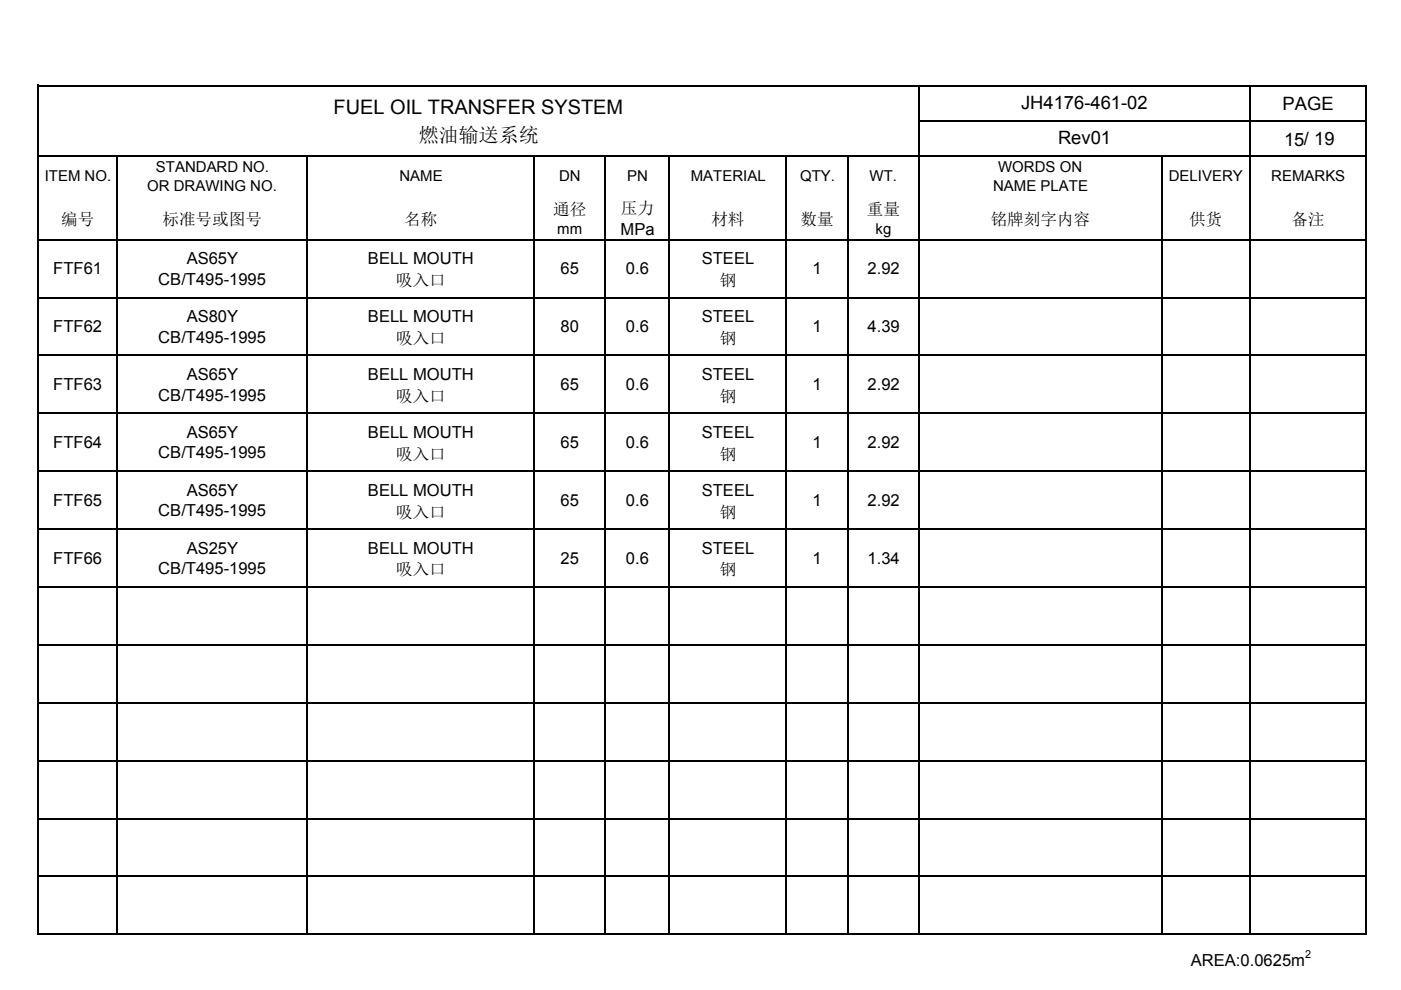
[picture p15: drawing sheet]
<svg xmlns="http://www.w3.org/2000/svg" width="297mm" height="210mm" viewBox="0 0 297 210" stroke-linecap="round" stroke-linejoin="round" font-family="sans-serif">
<defs><g id="words">
<g font-size="4.2">
<text x="70.7" y="24.2">FUEL OIL TRANSFER SYSTEM</text>
<text x="88.8" y="30.1">燃油输送系统</text>
</g>
<g font-size="3.9">
<text x="216.5" y="23.1">JH4176-461-02</text>
<text x="271.9" y="23.3">PAGE</text>
<text x="224.3" y="30.6">Rev01</text>
<text x="272.2" y="30.9">15/ 19</text>
</g>
<g font-size="3.5">
<text x="13" y="47.7">编号</text>
<text x="34.5" y="47.7">标准号或图号</text>
<text x="85.7" y="47.7">名称</text>
<text x="117.3" y="45.6">通径</text>
<text x="131.7" y="45.4">压力</text>
<text x="150.8" y="47.7">材料</text>
<text x="169.8" y="47.7">数量</text>
<text x="183.8" y="45.6">重量</text>
<text x="210.1" y="47.7">铭牌刻字内容</text>
<text x="252.1" y="47.7">供货</text>
<text x="273.8" y="47.7">备注</text>
<text x="131.6" y="49.8">MPa</text>
<text x="11.3" y="58.2">FTF61</text>
<text x="39.6" y="56">AS65Y</text>
<text x="78" y="56">BELL MOUTH</text>
<text x="118.9" y="58.2">65</text>
<text x="132.7" y="58.2">0.6</text>
<text x="148.8" y="56">STEEL</text>
<text x="172.3" y="58.2">1</text>
<text x="183.9" y="58.2">2.92</text>
<text x="33.6" y="60.4">CB/T495-1995</text>
<text x="84" y="60.7">吸入口</text>
<text x="152.6" y="60.7">钢</text>
<text x="11.3" y="70.5">FTF62</text>
<text x="39.6" y="68.3">AS80Y</text>
<text x="78" y="68.3">BELL MOUTH</text>
<text x="118.9" y="70.5">80</text>
<text x="132.7" y="70.5">0.6</text>
<text x="148.8" y="68.3">STEEL</text>
<text x="172.3" y="70.5">1</text>
<text x="183.9" y="70.5">4.39</text>
<text x="33.6" y="72.7">CB/T495-1995</text>
<text x="84" y="72.9">吸入口</text>
<text x="152.6" y="72.9">钢</text>
<text x="11.3" y="82.8">FTF63</text>
<text x="39.6" y="80.6">AS65Y</text>
<text x="78" y="80.6">BELL MOUTH</text>
<text x="118.9" y="82.8">65</text>
<text x="132.7" y="82.8">0.6</text>
<text x="148.8" y="80.6">STEEL</text>
<text x="172.3" y="82.8">1</text>
<text x="183.9" y="82.8">2.92</text>
<text x="33.6" y="85">CB/T495-1995</text>
<text x="84" y="85.2">吸入口</text>
<text x="152.6" y="85.2">钢</text>
<text x="11.3" y="95">FTF64</text>
<text x="39.6" y="92.9">AS65Y</text>
<text x="78" y="92.9">BELL MOUTH</text>
<text x="118.9" y="95">65</text>
<text x="132.7" y="95">0.6</text>
<text x="148.8" y="92.9">STEEL</text>
<text x="172.3" y="95">1</text>
<text x="183.9" y="95">2.92</text>
<text x="33.6" y="97.2">CB/T495-1995</text>
<text x="84" y="97.5">吸入口</text>
<text x="152.6" y="97.5">钢</text>
<text x="11.3" y="107.3">FTF65</text>
<text x="39.6" y="105.2">AS65Y</text>
<text x="78" y="105.2">BELL MOUTH</text>
<text x="118.9" y="107.3">65</text>
<text x="132.7" y="107.3">0.6</text>
<text x="148.8" y="105.2">STEEL</text>
<text x="172.3" y="107.3">1</text>
<text x="183.9" y="107.3">2.92</text>
<text x="33.6" y="109.5">CB/T495-1995</text>
<text x="84" y="109.8">吸入口</text>
<text x="152.6" y="109.8">钢</text>
<text x="11.3" y="119.6">FTF66</text>
<text x="39.6" y="117.4">AS25Y</text>
<text x="78" y="117.4">BELL MOUTH</text>
<text x="118.9" y="119.6">25</text>
<text x="132.7" y="119.6">0.6</text>
<text x="148.8" y="117.4">STEEL</text>
<text x="172.3" y="119.6">1</text>
<text x="183.9" y="119.6">1.34</text>
<text x="33.6" y="121.8">CB/T495-1995</text>
<text x="84" y="122">吸入口</text>
<text x="152.6" y="122">钢</text>
<text x="252.5" y="204.9">AREA:0.0625m</text>
</g>
<g font-size="3.2">
<text x="9.5" y="38.5">ITEM NO.</text>
<text x="31.2" y="40.5">OR DRAWING NO.</text>
<text x="33.1" y="36.5">STANDARD NO.</text>
<text x="84.7" y="38.5">NAME</text>
<text x="118.5" y="38.5">DN</text>
<text x="133" y="38.5">PN</text>
<text x="146.5" y="38.5">MATERIAL</text>
<text x="169.6" y="38.5">QTY.</text>
<text x="184.4" y="38.5">WT.</text>
<text x="210.6" y="40.5">NAME PLATE</text>
<text x="211.6" y="36.5">WORDS ON</text>
<text x="247.8" y="38.5">DELIVERY</text>
<text x="269.5" y="38.5">REMARKS</text>
<text x="118.1" y="49.7">mm</text>
<text x="185.6" y="49.7">kg</text>
</g>
<text font-size="2.3" x="276.7" y="203.2">2</text>
</g></defs>
<g fill="none" stroke="#000" stroke-width=".34">
<path d="M8.1 18v32.9M8.3 18.2h281.6M194.8 18.3v32.6M264.9 18.3v32.6M289.7 18.3v32.6M8.3 33.1h281.6M24.8 33.3v17.6M65.1 33.3v17.6M113.3 33.3v17.6M128.3 33.3v17.6M141.9 33.3v17.6M166.7 33.3v17.6"/>
<path d="M179.8 33.3v17.6M195 25.7h94.9M246.3 33.3v17.6"/>
</g>
<path d="M8.3 51h281.4v147.2h-281.4z" fill="#fff"/>
<g fill="none" stroke="#000" stroke-width=".34">
<path d="M8.1 50.7v147.6M8.3 50.8h281.6M24.8 51v147.3M65.1 51v147.3M113.3 51v147.3M128.3 51v147.3M141.9 51v147.3M166.7 51v147.3M179.8 51v147.3M194.8 51v147.3M246.3 51v147.3M264.9 51v147.3"/>
<path d="M289.7 51v147.3M8.3 63.1h281.6M8.3 75.4h281.6M8.3 87.7h281.6M8.3 99.9h281.6M8.3 112.2h281.6M8.3 124.5h281.6M8.3 136.8h281.6M8.3 149.1h281.6M8.3 161.3h281.6M8.3 173.6h281.6M8.3 185.9h281.6"/>
<path d="M8.3 198.2h281.6"/>
</g>
<use href="#words"/>
</svg>
